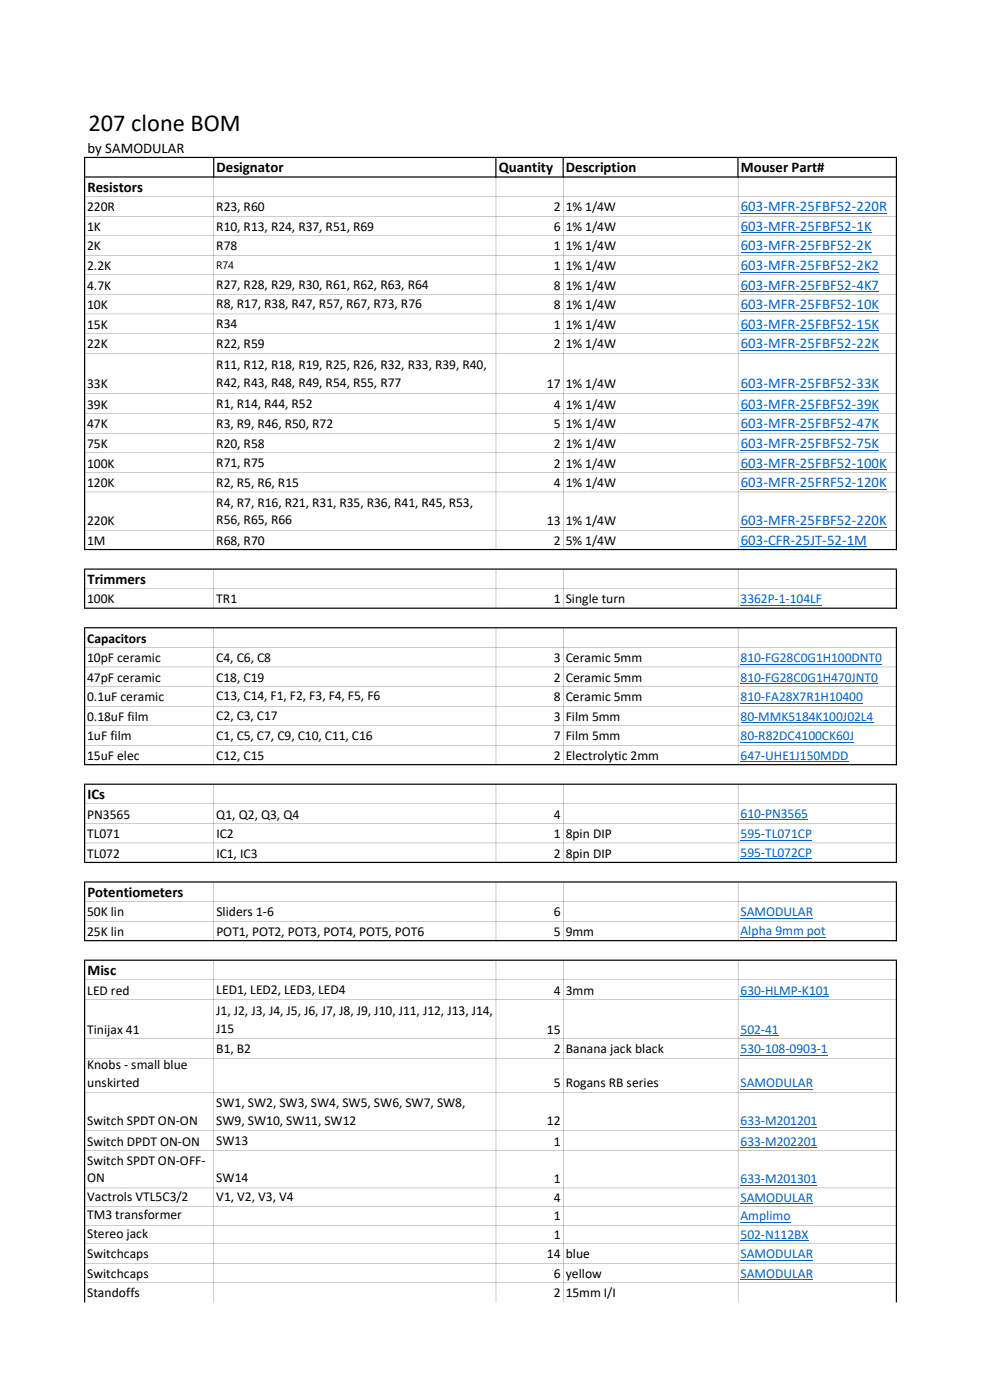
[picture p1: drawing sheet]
<svg xmlns="http://www.w3.org/2000/svg" width="210mm" height="297mm" viewBox="0 0 210 297" stroke-linecap="round" stroke-linejoin="round" font-family="sans-serif">
<defs><g id="words">
<text font-size="5.2" x="18.8" y="27.8">207 clone BOM</text>
<g font-size="3.1">
<text x="18.5" y="32.4">by SAMODULAR</text>
<text x="18.5" y="40.7">Resistors</text>
<text x="45.9" y="36.5">Designator</text>
<text x="105.8" y="36.5">Quantity</text>
<text x="120" y="36.5">Description</text>
<text x="157.1" y="36.5">Mouser Part#</text>
<text x="18.5" y="123.9">Trimmers</text>
<text x="18.5" y="169.5">ICs</text>
<text x="18.5" y="190.2">Potentiometers</text>
<text x="18.5" y="206.8">Misc</text>
</g>
<g font-size="3.1" fill="#0563c1">
<text x="157.1" y="44.8">603-MFR-25FBF52-220R</text>
<text x="157.1" y="49">603-MFR-25FBF52-1K</text>
<text x="157.1" y="53.1">603-MFR-25FBF52-2K</text>
<text x="157.1" y="57.3">603-MFR-25FBF52-2K2</text>
<text x="157.1" y="61.4">603-MFR-25FBF52-4K7</text>
<text x="157.1" y="65.6">603-MFR-25FBF52-10K</text>
<text x="157.1" y="69.7">603-MFR-25FBF52-15K</text>
<text x="157.1" y="73.9">603-MFR-25FBF52-22K</text>
<text x="157.1" y="82.4">603-MFR-25FBF52-33K</text>
<text x="157.1" y="86.7">603-MFR-25FBF52-39K</text>
<text x="157.1" y="90.9">603-MFR-25FBF52-47K</text>
<text x="157.1" y="95">603-MFR-25FBF52-75K</text>
<text x="157.1" y="99.2">603-MFR-25FBF52-100K</text>
<text x="157.1" y="103.3">603-MFR-25FRF52-120K</text>
<text x="157.1" y="111.4">603-MFR-25FBF52-220K</text>
<text x="157.1" y="115.6">603-CFR-25JT-52-1M</text>
</g>
<g font-size="2.9">
<text x="18.5" y="44.8">220R</text>
<text x="45.9" y="44.8">R23, R60</text>
<text x="117.5" y="44.8">2 1% 1/4W</text>
<text x="18.5" y="49">1K</text>
<text x="18.5" y="53.1">2K</text>
<text x="45.9" y="48.9">R10, R13, R24, R37, R51, R69</text>
<text x="45.9" y="53.1">R78</text>
<text x="117.5" y="49">6 1% 1/4W</text>
<text x="117.5" y="53.1">1 1% 1/4W</text>
<text x="18.5" y="57.3">2.2K</text>
<text x="117.5" y="57.3">1 1% 1/4W</text>
<text x="18.5" y="61.4">4.7K</text>
<text x="18.5" y="65.6">10K</text>
<text x="45.9" y="61.4">R27, R28, R29, R30, R61, R62, R63, R64</text>
<text x="45.9" y="65.4">R8, R17, R38, R47, R57, R67, R73, R76</text>
<text x="117.5" y="61.4">8 1% 1/4W</text>
<text x="117.5" y="65.6">8 1% 1/4W</text>
<text x="18.5" y="69.7">15K</text>
<text x="45.9" y="69.7">R34</text>
<text x="117.5" y="69.7">1 1% 1/4W</text>
<text x="18.5" y="73.9">22K</text>
<text x="45.9" y="73.8">R22, R59</text>
<text x="117.5" y="73.9">2 1% 1/4W</text>
<text x="18.5" y="82.4">33K</text>
<text x="45.9" y="78.3">R11, R12, R18, R19, R25, R26, R32, R33, R39, R40,</text>
<text x="45.9" y="82">R42, R43, R48, R49, R54, R55, R77</text>
<text x="116" y="82.4">17 1% 1/4W</text>
<text x="18.5" y="86.7">39K</text>
<text x="45.9" y="86.6">R1, R14, R44, R52</text>
<text x="117.5" y="86.7">4 1% 1/4W</text>
<text x="18.5" y="90.9">47K</text>
<text x="18.5" y="95">75K</text>
<text x="45.9" y="90.8">R3, R9, R46, R50, R72</text>
<text x="45.9" y="95">R20, R58</text>
<text x="117.5" y="90.9">5 1% 1/4W</text>
<text x="117.5" y="95">2 1% 1/4W</text>
<text x="18.5" y="99.2">100K</text>
<text x="45.9" y="99.1">R71, R75</text>
<text x="117.5" y="99.2">2 1% 1/4W</text>
<text x="18.5" y="103.3">120K</text>
<text x="45.9" y="103.3">R2, R5, R6, R15</text>
<text x="45.9" y="107.5">R4, R7, R16, R21, R31, R35, R36, R41, R45, R53,</text>
<text x="117.5" y="103.3">4 1% 1/4W</text>
<text x="18.5" y="111.4">220K</text>
<text x="45.9" y="111.3">R56, R65, R66</text>
<text x="116" y="111.4">13 1% 1/4W</text>
<text x="18.5" y="115.6">1M</text>
<text x="45.9" y="115.5">R68, R70</text>
<text x="117.5" y="115.6">2 5% 1/4W</text>
<text x="18.5" y="128">100K</text>
<text x="45.9" y="128">TR1</text>
<text x="117.5" y="128">1 Single turn</text>
<text x="18.5" y="136.3">Capacitors</text>
<text x="18.5" y="140.5">10pF ceramic</text>
<text x="45.9" y="140.5">C4, C6, C8</text>
<text x="117.5" y="140.5">3 Ceramic 5mm</text>
<text x="18.5" y="144.6">47pF ceramic</text>
<text x="18.5" y="148.8">0.1uF ceramic</text>
<text x="45.9" y="144.6">C18, C19</text>
<text x="45.9" y="148.6">C13, C14, F1, F2, F3, F4, F5, F6</text>
<text x="117.5" y="144.6">2 Ceramic 5mm</text>
<text x="117.5" y="148.8">8 Ceramic 5mm</text>
<text x="18.5" y="152.9">0.18uF film</text>
<text x="45.9" y="152.7">C2, C3, C17</text>
<text x="117.5" y="152.9">3 Film 5mm</text>
<text x="18.5" y="157.1">1uF film</text>
<text x="18.5" y="161.2">15uF elec</text>
<text x="45.9" y="161.2">C12, C15</text>
<text x="45.9" y="156.9">C1, C5, C7, C9, C10, C11, C16</text>
<text x="117.5" y="157.1">7 Film 5mm</text>
<text x="117.5" y="161.2">2 Electrolytic 2mm</text>
<text x="18.5" y="173.7">PN3565</text>
<text x="45.9" y="173.7">Q1, Q2, Q3, Q4</text>
<text x="117.5" y="173.7">4</text>
<text x="18.5" y="177.8">TL071</text>
<text x="45.9" y="177.8">IC2</text>
<text x="117.5" y="177.8">1 8pin DIP</text>
<text x="18.5" y="181.9">TL072</text>
<text x="45.9" y="181.9">IC1, IC3</text>
<text x="117.5" y="181.9">2 8pin DIP</text>
<text x="18.5" y="194.4">50K lin</text>
<text x="45.9" y="194.4">Sliders 1-6</text>
<text x="117.5" y="194.4">6</text>
<text x="18.5" y="198.5">25K lin</text>
<text x="45.9" y="198.5">POT1, POT2, POT3, POT4, POT5, POT6</text>
<text x="117.5" y="198.5">5 9mm</text>
<text x="18.5" y="211">LED red</text>
<text x="45.9" y="210.8">LED1, LED2, LED3, LED4</text>
<text x="45.9" y="215.4">J1, J2, J3, J4, J5, J6, J7, J8, J9, J10, J11, J12, J13, J14,</text>
<text x="117.5" y="211">4 3mm</text>
<text x="18.5" y="219.3">Tinijax 41</text>
<text x="45.9" y="219.1">J15</text>
<text x="116" y="219.3">15</text>
<text x="18.5" y="226.8">Knobs - small blue</text>
<text x="45.9" y="223.4">B1, B2</text>
<text x="117.5" y="223.4">2 Banana jack black</text>
<text x="18.5" y="230.5">unskirted</text>
<text x="117.5" y="230.7">5 Rogans RB series</text>
<text x="18.5" y="238.8">Switch SPDT ON-ON</text>
<text x="45.9" y="234.9">SW1, SW2, SW3, SW4, SW5, SW6, SW7, SW8,</text>
<text x="45.9" y="238.6">SW9, SW10, SW11, SW12</text>
<text x="116" y="238.8">12</text>
<text x="18.5" y="243.1">Switch DPDT ON-ON</text>
<text x="45.9" y="243">SW13</text>
<text x="117.5" y="243.1">1</text>
<text x="18.5" y="247.1">Switch SPDT ON-OFF-</text>
<text x="18.5" y="250.8">ON</text>
<text x="45.9" y="250.8">SW14</text>
<text x="117.5" y="251">1</text>
<text x="18.5" y="254.8">Vactrols VTL5C3/2</text>
<text x="45.9" y="254.8">V1, V2, V3, V4</text>
<text x="117.5" y="254.9">4</text>
<text x="18.5" y="258.7">TM3 transformer</text>
<text x="18.5" y="262.6">Stereo jack</text>
<text x="117.5" y="258.9">1</text>
<text x="117.5" y="262.8">1</text>
<text x="18.5" y="267">Switchcaps</text>
<text x="116" y="267">14 blue</text>
<text x="18.5" y="271.1">Switchcaps</text>
<text x="18.5" y="275.3">Standoffs</text>
<text x="117.5" y="271.1">6 yellow</text>
<text x="117.5" y="275.3">2 15mm I/I</text>
</g>
<g font-size="2.9" fill="#0563c1">
<text x="157.1" y="128">3362P-1-104LF</text>
<text x="157.1" y="140.5">810-FG28C0G1H100DNT0</text>
<text x="157.1" y="144.6">810-FG28C0G1H470JNT0</text>
<text x="157.1" y="148.8">810-FA28X7R1H10400</text>
<text x="157.1" y="152.9">80-MMK5184K100J02L4</text>
<text x="157.1" y="157.1">80-R82DC4100CK60J</text>
<text x="157.1" y="161.2">647-UHE1J150MDD</text>
<text x="157.1" y="173.5">610-PN3565</text>
<text x="157.1" y="177.8">595-TL071CP</text>
<text x="157.1" y="181.8">595-TL072CP</text>
<text x="157.1" y="194.4">SAMODULAR</text>
<text x="157.1" y="198.4">Alpha 9mm pot</text>
<text x="157.1" y="211">630-HLMP-K101</text>
<text x="157.1" y="219.3">502-41</text>
<text x="157.1" y="223.4">530-108-0903-1</text>
<text x="157.1" y="230.7">SAMODULAR</text>
<text x="157.1" y="238.8">633-M201201</text>
<text x="157.1" y="243.1">633-M202201</text>
<text x="157.1" y="251">633-M201301</text>
<text x="157.1" y="254.9">SAMODULAR</text>
<text x="157.1" y="258.9">Amplimo</text>
<text x="157.1" y="262.8">502-N112BX</text>
<text x="157.1" y="267">SAMODULAR</text>
<text x="157.1" y="271.1">SAMODULAR</text>
</g>
<text font-size="2.3" x="45.8" y="57.1">R74</text>
</g></defs>
<g fill="none" stroke="#0563c1" stroke-width=".21">
<path d="M157.1 45.3h31.1M157.1 49.4h27.8M157.1 53.6h27.8M157.1 57.7h29.4M157.1 61.9h29.4M157.1 66h29.4M157.1 70.2h29.4M157.1 74.3h29.4M157.1 82.8h29.4M157.1 87.2h29.4M157.1 91.3h29.4M157.1 95.5h29.4"/>
<path d="M157.1 99.6h31M157.1 103.8h31M157.1 111.9h31M157.1 116h26.8M157.1 128.4h17.3M157.1 140.9h30M157.1 145h29.2M157.1 149.2h25.9M157.1 153.3h28.2M157.1 157.5h24.1M157.1 161.6h22.9M157.1 173.9h14.3"/>
<path d="M157.1 178.2h15.2M157.1 182.2h15.2M157.1 194.8h15.4M157.1 198.8h18.1M157.1 211.4h18.8M157.1 219.7h8.1M157.1 223.9h18.5M157.1 231.1h15.4M157.1 239.2h16.3M157.1 243.5h16.3M157.1 251.4h16.3M157.1 255.4h15.4"/>
<path d="M157.1 259.3h10.6M157.1 263.2h14.4M157.1 267.4h15.4M157.1 271.5h15.4"/>
</g>
<g fill="#000">
<path d="M18.1 33.3h172.2v.2h-172.2zM18.1 37.4h172.2v.3h-172.2zM18.1 41.7h171.9zM18.1 45.8l171.9 .1zM18.1 50h171.9zM18.1 54.1l171.9 .1zM18.1 58.3h171.9zM18.1 62.4l171.9 .1zM18.1 66.6h171.9zM18.1 70.7l171.9 .1zM18.1 74.9h171.9zM18.1 83.4h171.9zM18.1 87.8h171.9zM18.1 91.9h171.9zM18.1 96.1h171.9zM18.1 100.2h171.9zM18.1 104.4h171.9zM18.1 112.4l171.9 .1zM18.1 116.5h172.2v.2h-172.2zM18.1 120.6h172.2v.3h-172.2zM18.1 124.9h171.9zM18.1 128.9h172.2v.3h-172.2zM18.1 133.1h172.2v.2h-172.2zM18.1 137.3l171.9 .1zM18.1 141.5h171.9zM18.1 145.6l171.9 .1zM18.1 149.8h171.9zM18.1 153.9l171.9 .1zM18.1 158.1h171.9zM18.1 162.1h172.2v.2h-172.2zM18.1 166.2h172.2v.3h-172.2zM18.1 170.5l171.9 .1zM18.1 174.7h171.9zM18.1 178.8l171.9 .1zM18.1 182.8h172.2v.3h-172.2zM18.1 187h172.2v.2h-172.2zM18.1 191.3h171.9zM18.1 195.4l171.9 .1zM18.1 199.4h172.2v.3h-172.2zM18.1 203.6h172.2v.2h-172.2zM18.1 207.9h171.9zM18.1 212h171.9zM18.1 220.3h171.9zM18.1 224.5h171.9zM18.1 231.7h171.9zM18.1 239.8h171.9zM18.1 244.1l171.9 .1zM18.1 252l171.9 .1zM18.1 255.9l171.9 .1zM18.1 259.9h171.9zM18.1 263.8l171.9 .1zM18.1 268h171.9zM18.1 272.1l171.9 .1z" fill-rule="evenodd"/>
<path d="M45.2 33.5h.3v4.2h-.3zM105.1 33.5h.2v4.2h-.2zM119.3 33.5h.3v4.2h-.3zM156.4 33.5h.3v4.2h-.3zM17.8 33.3h.3v83.4h-.3z" fill-rule="evenodd"/>
<path d="M45.3 37.7l.1 78.8zM105.2 37.7v78.8zM119.5 37.7v78.8zM156.5 37.7l.1 78.8zM190 33.5h.3v83.2h-.3zM17.8 120.6h.3v8.6h-.3zM45.3 120.9l.1 8zM105.2 120.9v8zM119.5 120.9v8zM156.5 120.9l.1 8zM190 120.9h.3v8.3h-.3zM17.8 133.1h.3v29.2h-.3zM45.3 133.3l.1 28.8zM105.2 133.3v28.8zM119.5 133.3v28.8zM156.5 133.3l.1 28.8zM190 133.3h.3v29h-.3zM17.8 166.2h.3v16.9h-.3zM45.3 166.5l.1 16.3zM105.2 166.5v16.3zM119.5 166.5v16.3zM156.5 166.5l.1 16.3zM190 166.5h.3v16.6h-.3zM17.8 187h.3v12.7h-.3zM45.3 187.2l.1 12.2zM105.2 187.2v12.2zM119.5 187.2v12.2zM156.5 187.2l.1 12.2zM190 187.2h.3v12.5h-.3zM17.8 203.6h.3v72.7h-.3zM45.3 203.8l.1 72.5zM105.2 203.8v72.5zM119.5 203.8v72.5zM156.5 203.8l.1 72.5zM190 203.8h.3v72.5h-.3z" fill-rule="evenodd"/>
</g>
<use href="#words"/>
</svg>
